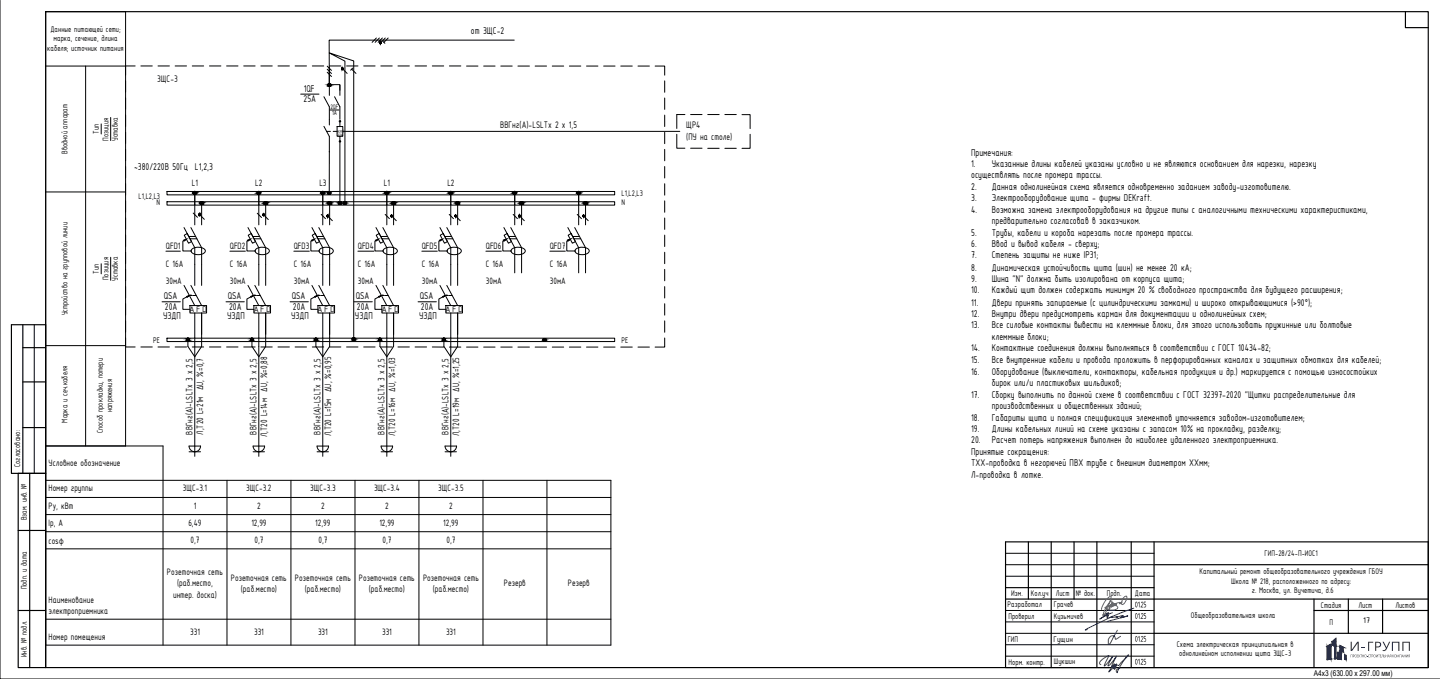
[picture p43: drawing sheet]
<svg xmlns="http://www.w3.org/2000/svg" width="630mm" height="297mm" viewBox="0 0 630 297" stroke-linecap="round" stroke-linejoin="round" font-family="sans-serif">
<defs><g id="words">
<text font-size="5.6" fill="#193153" x="598" y="284.8">ГРУПП</text>
<g font-size="4.7">
<text x="206.1" y="14.9">от 3ЩC-2</text>
<text x="132.9" y="40.1">1QF</text>
<text x="132.8" y="44.7">25A</text>
<text x="424.9" y="68.1">Примечания:</text>
<text x="58.6" y="74.4">~380/220В 50Гц L1,2,3</text>
<text x="424.9" y="73.1">1.</text>
<text x="434" y="73.1">Указанные длины кабелей указаны условно и не являются основанием для нарезки, нарезку</text>
<text x="424.9" y="78">осуществлять после промера трассы.</text>
<text x="424.9" y="83">2.</text>
<text x="434" y="83">Данная однолинейная схема является одновременно заданием заводу-изготовителю.</text>
<text x="424.9" y="88.1">3.</text>
<text x="434" y="88.1">Электрооборудование щита - фирмы DEKraft.</text>
<text x="424.9" y="93.1">4.</text>
<text x="434" y="93.1">Возможна замена электрооборудования на другие типы с аналогичными техническими характеристиками,</text>
<text x="434" y="98.1">предварительно согласовав в заказчиком.</text>
<text x="424.9" y="103.1">5.</text>
<text x="434" y="103.1">Трубы, кабели и короба нарезать после промера трассы.</text>
<text x="424.9" y="108.1">6.</text>
<text x="424.9" y="113.1">7.</text>
<text x="434" y="108.1">Ввод и вывод кабеля - сверху;</text>
<text x="434" y="113.1">Степень защиты не ниже IP31;</text>
<text x="424.9" y="118.3">8.</text>
<text x="434" y="118.3">Динамическая устойчивость щита (шин) не менее 20 кА;</text>
<text x="424.9" y="123.4">9.</text>
<text x="434" y="123.4">Шина &quot;N&quot; должна быть изолирована от корпуса щита;</text>
<text x="71.7" y="130.9">QSA</text>
<text x="99.7" y="130.9">QSA</text>
<text x="127.7" y="130.9">QSA</text>
<text x="155.7" y="130.9">QSA</text>
<text x="183.7" y="130.9">QSA</text>
<text x="424.9" y="128.4">10.</text>
<text x="434" y="128.4">Каждый щит должен содержать минимум 20 % свободного пространства для будущего расширения;</text>
<text x="72.2" y="135.6">20A</text>
<text x="100.2" y="135.6">20A</text>
<text x="128.2" y="135.6">20A</text>
<text x="156.2" y="135.6">20A</text>
<text x="184.2" y="135.6">20A</text>
<text x="424.9" y="133.7">11.</text>
<text x="434" y="133.7">Двери принять запираемые (с цилиндрическими замками) и широко открывающимися (&gt;90°);</text>
<text x="71.3" y="139.7">УЗДП</text>
<text x="99.4" y="139.7">УЗДП</text>
<text x="127.3" y="139.7">УЗДП</text>
<text x="155.3" y="139.7">УЗДП</text>
<text x="183.3" y="139.7">УЗДП</text>
<text x="424.9" y="138.7">12.</text>
<text x="424.9" y="143.7">13.</text>
<text x="434" y="138.7">Внутри двери предусмотреть карман для документации и однолинейных схем;</text>
<text x="434" y="143.7">Все силовые контакты вывести на клеммные блоки, для этого использовать пружинные или болтовые</text>
<text x="434" y="148.7">клеммные блоки;</text>
<text x="424.9" y="153.7">14.</text>
<text x="434" y="153.7">Контактные соединения должны выполняться в соответствии с ГОСТ 10434-82;</text>
<text x="424.9" y="158.7">15.</text>
<text x="434" y="158.7">Все внутренние кабели и провода проложить в перфорированных каналах и защитных обмотках для кабелей;</text>
<text x="424.9" y="164">16.</text>
<text x="434" y="164">Оборудование (выключатели, контакторы, кабельная продукция и др.) маркируется с помощью износостойких</text>
<text x="424.9" y="174">17.</text>
<text x="434" y="169">бирок или/и пластиковых шильдиков;</text>
<text x="434" y="174">Сборку выполнить по данной схеме в соответствии с ГОСТ 32397-2020 &quot;Щитки распределительные для</text>
<text x="434" y="179">производственных и общественных зданий;</text>
<text x="424.9" y="184">18.</text>
<text x="434" y="184">Габариты щита и полная спецификация элементов уточняется заводом-изготовителем;</text>
<text x="424.9" y="189">19.</text>
<text x="434" y="189">Длины кабельных линий на схеме указаны с запасом 10% на прокладку, разделку;</text>
<text x="424.9" y="194">20.</text>
<text x="434" y="194">Расчет потерь напряжения выполнен до наиболее удаленного электроприемника.</text>
<text x="424.9" y="199">Принятые сокращения:</text>
<text x="424.9" y="204">ТХХ-проводка в негорючей ПВХ трубе с внешним диаметром ХХмм;</text>
<text x="424.9" y="209">Л-проводка в лотке.</text>
</g>
<g font-size="4.5">
<text x="68.7" y="35.8">3ЩС-3</text>
<text x="218.8" y="55.8">ВВГнг(А)-LSLTx 2 x 1,5</text>
<text x="300.3" y="56">ЩР4</text>
<text x="300.3" y="61.1">(ПУ на столе)</text>
</g>
<g font-size="4.4">
<text x="83.9" y="81.4">L1</text>
<text x="111.7" y="81.4">L2</text>
<text x="139.7" y="81.4">L3</text>
<text x="167.9" y="81.4">L1</text>
<text x="195.7" y="81.4">L2</text>
<text x="72.6" y="108.7">QFD1</text>
<text x="100.6" y="108.7">QFD2</text>
<text x="128.6" y="108.7">QFD3</text>
<text x="156.6" y="108.7">QFD4</text>
<text x="184.6" y="108.7">QFD5</text>
<text x="212.6" y="108.7">QFD6</text>
<text x="240.6" y="108.7">QFD7</text>
<text x="72.6" y="116.8">C 16A</text>
<text x="100.6" y="116.8">C 16A</text>
<text x="128.6" y="116.8">C 16A</text>
<text x="156.6" y="116.8">C 16A</text>
<text x="184.6" y="116.8">C 16A</text>
<text x="212.6" y="116.8">C 16A</text>
<text x="240.6" y="116.8">C 16A</text>
<text x="72.6" y="124.3">30мА</text>
<text x="100.6" y="124.3">30мА</text>
<text x="128.6" y="124.3">30мА</text>
<text x="156.6" y="124.3">30мА</text>
<text x="184.6" y="124.3">30мА</text>
<text x="212.6" y="124.3">30мА</text>
<text x="240.6" y="124.3">30мА</text>
<text x="84.2" y="190.1" transform="rotate(-90 84.2 190.1)">ВВГнг(А)-LSLTx 3 x 2,5</text>
<text x="88.9" y="190.1" transform="rotate(-90 88.9 190.1)">Л,Т20 L=21м ∆U, %=0,7</text>
<text x="112.2" y="190.1" transform="rotate(-90 112.2 190.1)">ВВГнг(А)-LSLTx 3 x 2,5</text>
<text x="116.9" y="191" transform="rotate(-90 116.9 191)">Л,Т20 L=14м ∆U, %=0,88</text>
<text x="140.2" y="190.1" transform="rotate(-90 140.2 190.1)">ВВГнг(А)-LSLTx 3 x 2,5</text>
<text x="144.9" y="190.9" transform="rotate(-90 144.9 190.9)">Л,Т20 L=15м ∆U, %=0,95</text>
<text x="168.2" y="190.1" transform="rotate(-90 168.2 190.1)">ВВГнг(А)-LSLTx 3 x 2,5</text>
<text x="172.9" y="190.7" transform="rotate(-90 172.9 190.7)">Л,Т20 L=16м ∆U, %=1,03</text>
<text x="196.2" y="190.1" transform="rotate(-90 196.2 190.1)">ВВГнг(А)-LSLTx 3 x 2,5</text>
<text x="200.9" y="190.7" transform="rotate(-90 200.9 190.7)">Л,Т20 L=19м ∆U, %=1,25</text>
<text x="21.3" y="204">Условное обозначение</text>
<text x="21.3" y="214.9">Номер группы</text>
<text x="80" y="215">3ЩС-3.1</text>
<text x="107.8" y="215">3ЩС-3.2</text>
<text x="135.8" y="215">3ЩС-3.3</text>
<text x="163.7" y="215">3ЩС-3.4</text>
<text x="191.8" y="215">3ЩС-3.5</text>
<text x="21.3" y="222.8">Py, кВт</text>
<text x="84.8" y="222.8">1</text>
<text x="112.5" y="222.8">2</text>
<text x="140.5" y="222.8">2</text>
<text x="168.5" y="222.8">2</text>
<text x="196.5" y="222.8">2</text>
<text x="21.3" y="230.3">Ip, А</text>
<text x="82.4" y="230">6,49</text>
<text x="110" y="230">12,99</text>
<text x="138" y="230">12,99</text>
<text x="166" y="230">12,99</text>
<text x="194" y="230">12,99</text>
<text x="21.3" y="237.8">cosφ</text>
<text x="83.4" y="237.5">0,7</text>
<text x="111.3" y="237.5">0,7</text>
<text x="139.3" y="237.5">0,7</text>
<text x="167.3" y="237.5">0,7</text>
<text x="195.3" y="237.5">0,7</text>
<text x="73.1" y="251.5">Розеточная сеть</text>
<text x="77.5" y="256.5">(раб.место,</text>
<text x="101" y="254">Розеточная сеть</text>
<text x="129.1" y="254">Розеточная сеть</text>
<text x="157.1" y="254">Розеточная сеть</text>
<text x="185.1" y="254">Розеточная сеть</text>
<text x="220.5" y="256.5">Резерв</text>
<text x="248.5" y="256.5">Резерв</text>
<text x="21.3" y="263.8">Наименование</text>
<text x="75.7" y="261.5">интер. доска)</text>
<text x="105.4" y="259">(раб.место)</text>
<text x="133.4" y="259">(раб.место)</text>
<text x="161.4" y="259">(раб.место)</text>
<text x="189.4" y="259">(раб.место)</text>
<text x="21.3" y="268.5">электроприемника</text>
<text x="21.3" y="279.9">Номер помещения</text>
<text x="83.2" y="277.9">331</text>
<text x="111.2" y="277.9">331</text>
<text x="139.1" y="277.9">331</text>
<text x="167.2" y="277.9">331</text>
<text x="195.2" y="277.9">331</text>
</g>
<g font-size="3.9">
<text x="22.1" y="13.8">Данные питающей сети;</text>
<text x="23.4" y="18">марка, сечение, длина</text>
<text x="20.7" y="22.2">кабеля; источник питания</text>
<text x="43.3" y="58.6" transform="rotate(-90 43.3 58.6)">Тип</text>
<text x="47.5" y="61.5" transform="rotate(-90 47.5 61.5)">Позиция</text>
<text x="51.6" y="61.8" transform="rotate(-90 51.6 61.8)">Уставка</text>
<text x="29.6" y="67.4" transform="rotate(-90 29.6 67.4)">Вводной аппарат</text>
<text x="60.7" y="87">L1,L2,L3</text>
<text x="68.5" y="89.9">N</text>
<text x="271.9" y="85.8">L1,L2,L3</text>
<text x="271.9" y="89.9">N</text>
<text x="43.3" y="119.8" transform="rotate(-90 43.3 119.8)">Тип</text>
<text x="47.5" y="122.6" transform="rotate(-90 47.5 122.6)">Позиция</text>
<text x="51.6" y="122.9" transform="rotate(-90 51.6 122.9)">Уставка</text>
<text x="29.6" y="138" transform="rotate(-90 29.6 138)">Устройство на групповой линии</text>
<text x="82.7" y="136.5">AFD</text>
<text x="110.7" y="136.5">AFD</text>
<text x="138.7" y="136.5">AFD</text>
<text x="166.7" y="136.5">AFD</text>
<text x="194.7" y="136.5">AFD</text>
<text x="67.1" y="149.9">PE</text>
<text x="271.9" y="149.9">PE</text>
<text x="29.6" y="184.8" transform="rotate(-90 29.6 184.8)">Марка и сеч.кабеля</text>
<text x="49.1" y="180.5" transform="rotate(-90 49.1 180.5)">напряжения</text>
<text x="45" y="189.6" transform="rotate(-90 45 189.6)">Способ прокладки, потери</text>
<text x="8.8" y="204.3" transform="rotate(-90 8.8 204.3)">Согласовано:</text>
<text x="11.7" y="227.7" transform="rotate(-90 11.7 227.7)">Взам. инв. №</text>
<text x="553.3" y="243.4">ГИП-28/24-П-ИОС1</text>
<text x="524.8" y="251.3">Капитальный ремонт общеобразовательного учреждения ГБОУ</text>
<text x="11.7" y="257.9" transform="rotate(-90 11.7 257.9)">Подп. и дата</text>
<text x="538.7" y="255.4">Школа № 218, расположенного по адресу:</text>
<text x="442.4" y="260.8">Изм.</text>
<text x="451.1" y="260.8">Кол.уч</text>
<text x="461.9" y="260.8">Лист</text>
<text x="470.7" y="260.8">№ док.</text>
<text x="484.3" y="260.8">Подп.</text>
<text x="496.6" y="260.6">Дата</text>
<text x="547.8" y="259.6">г. Москва, ул. Вучетича, д.6</text>
<text x="440.9" y="265.6">Разработал</text>
<text x="461.1" y="265.7">Грачев</text>
<text x="496.5" y="265.7">01.25</text>
<text x="577.9" y="265.8">Стадия</text>
<text x="594.4" y="265.8">Лист</text>
<text x="610.5" y="265.8">Листов</text>
<text x="441.2" y="270.9">Проверил</text>
<text x="461.1" y="270.7">Кузьмичев</text>
<text x="496.5" y="270.7">01.25</text>
<text x="521" y="270.3">Общеобразовательная школа</text>
<text x="581.7" y="273.3">П</text>
<text x="596.4" y="272.4">17</text>
<text x="440.9" y="280.9">ГИП</text>
<text x="460.9" y="280.7">Гущин</text>
<text x="496.5" y="280.7">01.25</text>
<text x="11.7" y="287.6" transform="rotate(-90 11.7 287.6)">Инв. № подл.</text>
<text x="514.9" y="283">Схема электрическая принципиальная в</text>
<text x="516" y="287.2">однолинейном исполнении щита 3ЩС-3</text>
<text x="441.3" y="290.8">Норм. контр.</text>
<text x="461.1" y="290.6">Шукшин</text>
<text x="496.5" y="290.7">01.25</text>
</g>
<text font-size="3.5" x="574.8" y="295.8">A4x3 (630.00 х 297.00 мм)</text>
<g font-size="3.1">
<text x="144.6" y="47.6">2QF</text>
<text x="145.3" y="50.4">1A</text>
</g>
<g font-size="2.3">
<text x="147.5" y="59.9">32</text>
<text x="149.2" y="59.9">А</text>
<text x="149.8" y="58.3">1</text>
</g>
<text font-size="1.9" x="147.7" y="58.1">КМ</text>
</g></defs>
<!-- layer: 0 -->
<g fill="none" stroke="#000" stroke-width=".44">
<path d="M0 .1v296.9h629.9M20 5.1h34.9v190h-34.9zM164.7 16.6l-1.9 1.9M166 16.6l-1.9 1.9M167.3 16.6l-1.9 1.9M167.5 18.1l.9 .9M168.6 16.6l-1.9 1.9M169.8 16.6l-1.8 1.9M225 17.6h-81l.1 24.1M37.5 28.9v166.2M59.1 28.9h-39.1M61.6 28.9h5"/>
<path d="M69.1 28.9h5M76.6 28.9h5M84.1 28.9h5M91.7 28.9h4.9M99.1 28.9h5M106.6 28.9h5M114.1 28.9h5M121.6 28.9h5M129.1 28.9h5M136.7 28.9h4.9M143.2 28.9l1.8 1.9M143.2 30.3l1.8 1.9"/>
<path d="M143.2 31.6l1.8 1.9M144.1 29.4v7.5M144.1 37h4.6v2.5M144.1 28.9h5M148.7 37.2v4.5M150 30.3l1.9 1.8M151.6 28.9h5M153.9 30.3l1.8 1.8M154.3 29.8l-.9 .9M159.1 28.9h5M166.6 28.9h5M174.1 28.9h5"/>
<path d="M181.6 28.9h5M189.1 28.9h5M196.6 28.9h5M204.1 28.9h5M211.6 28.9h5M219.1 28.9h5M226.6 28.9h5M234.1 28.9h5M241.6 28.9h5M249.1 28.9h5M256.6 28.9h5M264.1 28.9h5"/>
<path d="M271.6 28.9h5M279.1 28.9h5M286.6 28.9h4.2v4M290.8 35.4v5M44.3 54.2v4.4M48.4 51.4v10.1M131.6 41.2h8M141.7 42.3l2.4 4.4v8M141.7 55.3l2.4 4.4v24.8M142.9 57.5h1.7M144.3 48.1h4M145.8 57.5h1.7"/>
<path d="M146.4 42.3l2.3 4.4v5.5M147.5 55.4h2.5v4.2h-2.5zM148.7 53.1v2.3M148.7 59.6v29.2M150 57.5h147.4M290.8 42.9v5M290.8 50.4v5M290.8 57.9v5M296.1 58.7v6.1h3.6M299.7 50.1h-3.6v6.1M302.2 50.1h5M309.7 50.1h5"/>
<path d="M317.2 50.1h5M324.7 50.2h3.5v6M328.2 58.7v6.2h-3.5M290.8 65.3v5M290.8 72.8v5.1M302.2 64.8h5M309.7 64.9h5M317.2 64.9h5M20 84h34.9M73.1 83.8h195.8v1.4h-195.8zM73.1 88.3h195.8v1.4h-195.8zM80.5 99.6l4.7 8.8v16.5"/>
<path d="M83.5 99.6l4.7 8.8v16.5M84.5 93.2l1.9 1.9M85.2 84.4v14M87.5 94.1l1.9 1.9M88.2 88.8v9.6M108.5 99.6l4.7 8.8v16.5M111.5 99.6l4.7 8.8v16.5M112.6 93.3l1.8 1.9M113.2 84.4v14M115.5 94.2l1.9 1.8M116.2 88.8v9.6M136.5 99.6l4.7 8.8v16.5"/>
<path d="M139.5 99.6l4.7 8.8v16.5M140.5 93.8l1.9 1.9M141.2 84.4v14M143.6 94.7l1.8 1.8M144.2 88.8v9.6M150.9 89.1v-62.4l-6.8-3.6 10.7 3.6v121.8M164.5 99.6l4.7 8.8v16.5M167.5 99.6l4.7 8.8v16.5M168.5 93.8l1.9 1.9M169.2 84.4v14M171.5 94.7l1.9 1.8M172.2 88.8v9.6"/>
<path d="M192.5 99.6l4.7 8.8v16.5M195.5 99.6l4.7 8.8v16.5M196.6 93.8l1.8 1.9M197.2 84.4v14M199.5 94.7l1.9 1.8M200.2 88.8v9.6M220.5 99.6l4.7 8.8v11M223.5 99.6l4.7 8.8v11M224.5 93.8l1.9 1.9M225.2 84.4v14M227.5 94.7l1.9 1.8M228.2 88.8v9.6"/>
<path d="M248.5 99.6l4.7 8.8v11M251.5 99.6l4.7 8.8v11M252.6 93.8l1.8 1.9M253.2 84.4v14M255.5 94.7l1.9 1.8M256.2 88.8v9.6M290.8 80.4v5M290.8 87.9v5M290.8 95.4v5M44.3 115.4v4.4M48.4 112.6v10M72.6 109.9h6.3"/>
<path d="M80.6 102.9l1.3-.7 1.9 3.5-1.3 .7zM81.5 104.7l-1.5 .8v4.3h3.6M82.6 103.4h3M83.1 104.5h3M83.8 109.2a4.3 4.3 0 0 1 6 .4 2.94 2.94 0 0 1-3.8 1.8 1.83 1.83 0 0 1-2.2-2.2zM100.6 109.9h6.8M108.6 102.9l1.3-.7 1.9 3.5-1.3 .7zM109.6 104.7l-1.6 .8v4.3h3.6M110.6 103.4h3M111.1 104.5h3M112.1 108.9a4.4 4.4 0 0 1 5.8 .7 2.94 2.94 0 0 1-3.9 1.8 1.79 1.79 0 0 1-2.2-2.2zM128.6 109.9h6.7"/>
<path d="M136.6 102.9l1.3-.7 1.9 3.5-1.3 .7zM137.5 104.7l-1.5 .8v4.3h3.6M138.6 103.4h3M139.1 104.5h3.1M140.1 108.9a4.4 4.4 0 0 1 5.7 .7 3.6 3.6 0 0 1-5.3 1.3l-.8-.8zM156.6 109.9h7M164.6 102.9l1.3-.7 1.9 3.5-1.3 .7zM165.6 104.7l-1.6 .8v4.3h3.6M166.6 103.4h3M167.1 104.5h3M167.8 109.2a4.3 4.3 0 0 1 6.1 .4 3.2 3.2 0 0 1-4.5 1.7 1.52 1.52 0 0 1-1.6-2.1zM184.6 109.9h6.7"/>
<path d="M192.6 102.9l1.3-.7 1.9 3.5-1.3 .7zM193.5 104.7l-1.5 .8v4.3h3.6M194.6 103.4h3M195.1 104.5h3M195.8 109.2a4.3 4.3 0 0 1 6 .4 2.94 2.94 0 0 1-3.8 1.8 1.79 1.79 0 0 1-2.2-2.2zM212.6 109.9h6.8M220.6 102.9l1.3-.7 1.9 3.5-1.3 .7zM221.5 104.7l-1.5 .8v4.3h3.6M222.6 103.4h3M223.1 104.5h3M223.8 109.2a4.3 4.3 0 0 1 6 .4 2.94 2.94 0 0 1-3.8 1.8 1.79 1.79 0 0 1-2.2-2.2zM240.6 109.9h6.8"/>
<path d="M248.6 102.9l1.3-.7 1.9 3.5-1.4 .7zM249.5 104.7l-1.5 .8v4.3h3.6M250.6 103.4h3M251.1 104.5h3M251.8 109.2a4.3 4.3 0 0 1 6 .4 2.94 2.94 0 0 1-3.8 1.8 1.79 1.79 0 0 1-2.2-2.2zM290.8 102.9v5M290.8 110.3v5M290.8 117.8v5M70.9 132h8M80.5 124.9l4.7 8.8M83.1 133.7h7.3v3.2h-7.3zM83.5 124.9l4.7 8.8"/>
<path d="M84.2 129.3h-1.3l-2.9 1.5v4.5h3.1M84.5 129.3h1.4M85.2 136.9v62.7M88.2 136.9v14.6l-3 4.6-3-4.6v-2.9M98.9 132h8M108.5 124.9l4.7 8.8M111.1 133.7h7.3v3.2h-7.3zM111.5 124.9l4.7 8.8M112.2 129.3h-1.3l-2.9 1.5v4.5h3.1M112.5 129.3h1.4M113.2 136.9v62.7M116.2 136.9v14.6l-3 4.6-3-4.6v-2.9"/>
<path d="M126.9 132h8M136.5 124.9l4.7 8.8M139.1 133.7h7.3v3.2h-7.3zM139.5 124.9l4.7 8.8M140.2 129.3h-1.3l-2.9 1.5v4.5h3.1M140.5 129.3h1.4M141.2 136.9v62.7M144.2 136.9v14.6l-3 4.6-3-4.6v-2.9M154.9 132h8M164.5 124.9l4.7 8.8M167.1 133.7h7.3v3.2h-7.3zM167.5 124.9l4.7 8.8"/>
<path d="M168.2 129.3h-1.3l-2.9 1.5v4.5h3.1M168.5 129.3h1.4M169.2 136.9v62.7M172.2 136.9v14.6l-3 4.6-3-4.6v-2.9M182.9 132h8M192.5 124.9l4.7 8.8M195.1 133.7h7.3v3.2h-7.3zM195.5 124.9l4.7 8.8M196.2 129.3h-1.3l-2.9 1.5v4.5h3.1M196.5 129.3h1.4M197.2 136.9v62.7M200.2 136.9v14.6l-3 4.6-3-4.6v-2.9"/>
<path d="M290.8 125.4v5M290.8 132.9v5M15 142.1v65M20 151.2h34.9M54.9 147.8v4h4.2M61.6 151.8h5M69.1 151.8h5M73.1 147.9h195.8v1.5h-195.8zM76.6 151.8h5M84.1 151.8h5M91.7 151.8h4.9M99.1 151.8h5"/>
<path d="M106.6 151.8h5M114.1 151.8h5M121.6 151.8h5M129.1 151.8h5M136.7 151.8h4.9M144.1 151.8h5M151.6 151.8h5M159.1 151.8h5M166.6 151.8h5M174.1 151.8h5M181.6 151.8h5M189.1 151.8h5"/>
<path d="M196.6 151.8h5M204.1 151.8h5M211.6 151.8h5M219.1 151.8h5M226.6 151.8h5M234.1 151.8h5M241.6 151.8h5M249.1 151.8h5M256.6 151.8h5M264.1 151.8h5M271.6 151.8h5M279.1 151.8h5"/>
<path d="M290.8 147.9v3.9h-4.2M290.8 140.4v5M82.7 197.6h5.1M82.7 195.1h5.1a2.52 2.52 0 0 1-2.6 2.5 2.52 2.52 0 0 1-2.5-2.5zM110.7 197.6h5M110.7 195.1h5.1a2.52 2.52 0 0 1-2.5 2.5 2.52 2.52 0 0 1-2.6-2.5zM138.7 197.6h5M138.7 195.1h5.1a2.52 2.52 0 0 1-2.6 2.5 2.52 2.52 0 0 1-2.5-2.5zM166.8 195.1h5a2.52 2.52 0 0 1-2.5 2.5 2.52 2.52 0 0 1-2.5-2.5zM166.8 197.6h4.9M194.7 197.6h5M194.7 195.1h5.1a2.52 2.52 0 0 1-2.5 2.5 2.52 2.52 0 0 1-2.6-2.5z"/>
<path d="M20 210.1h247.3v72.1h-247.3v-87.1h51.3v87.1M20 217.6h247.3M99.3 210.1v72.1M127.3 210.1v72.1M155.3 210.1v72.1M183.3 210.1v72.1M211.3 210.1v72.1M239.3 210.1v72.1M20 225.1h247.3M20 232.6h247.3M20 240.1h247.3M440 242h65"/>
<path d="M440 247h65M440 252.1h65M20 270.9h247.3M440 267.1h65M440 272.1h65M440 277.1h65M440 282.1h65M440 287h65"/>
<circle cx="166.5" cy="18.7" r=".32"/>
<circle cx="144.1" cy="37.2" r=".61"/>
<circle cx="149.8" cy="30" r=".32"/>
<circle cx="148.7" cy="53.1" r=".32"/>
<circle cx="148.7" cy="61.9" r=".32"/>
<circle cx="85.2" cy="84.3" r=".61"/>
<circle cx="87.4" cy="93.9" r=".32"/>
<circle cx="88.2" cy="88.8" r=".61"/>
<circle cx="113.3" cy="84.3" r=".61"/>
<circle cx="115.3" cy="93.9" r=".32"/>
<circle cx="116.3" cy="88.8" r=".61"/>
<circle cx="141.2" cy="84.3" r=".61"/>
<circle cx="143.3" cy="94.5" r=".32"/>
<circle cx="144.1" cy="84.5" r=".61"/>
<circle cx="144.3" cy="88.8" r=".61"/>
<circle cx="148.7" cy="88.8" r=".61"/>
<circle cx="150.9" cy="88.8" r=".61"/>
<circle cx="169.3" cy="84.3" r=".61"/>
<circle cx="171.3" cy="94.5" r=".32"/>
<circle cx="172.2" cy="88.8" r=".61"/>
<circle cx="197.3" cy="84.3" r=".61"/>
<circle cx="199.3" cy="94.5" r=".32"/>
<circle cx="200.3" cy="88.8" r=".61"/>
<circle cx="225.2" cy="84.3" r=".61"/>
<circle cx="227.4" cy="94.5" r=".32"/>
<circle cx="228.2" cy="88.8" r=".61"/>
<circle cx="253.2" cy="84.3" r=".61"/>
<circle cx="255.3" cy="94.5" r=".32"/>
<circle cx="256.2" cy="88.8" r=".61"/>
<circle cx="82.2" cy="148.6" r=".61"/>
<circle cx="110.3" cy="148.6" r=".61"/>
<circle cx="138.2" cy="148.6" r=".61"/>
<circle cx="154.8" cy="148.4" r=".61"/>
<circle cx="166.3" cy="148.6" r=".61"/>
<circle cx="194.2" cy="148.6" r=".61"/>
<circle cx="238.3" cy="148.7" r=".61"/>
</g>
<g fill="#000" stroke="#000" stroke-width=".44">
<path d="M166.2 18.6v.3zM143.9 37.8h.3zM143.9 36.6h.3zM149.5 29.9v.3zM150.1 29.9v.3zM85 83.8h.4zM87.6 93.7v.3zM88.1 88.3h.3zM113.1 84.9h.3zM115.6 93.8v.3zM116.1 88.3h.3zM116.1 89.4h.3z"/>
<path d="M141.1 83.8h.3zM141.1 84.9h.3zM143 94.3v.3zM143.6 94.3v.3zM143.9 85h.3zM143.9 83.9h.3zM144.1 88.3h.3zM144.1 89.4h.3zM148.6 89.4h.3zM148.6 88.3h.3zM150.7 89.4h.4zM150.7 88.3h.4z"/>
<path d="M169.1 83.8h.3zM169.1 84.9h.3zM171 94.3v.3zM171.6 94.3v.3zM172.1 88.3h.3zM172.1 89.4h.3zM197.1 83.8h.3zM197.1 84.9h.3zM199.1 94.3v.3zM199.6 94.3v.3zM200.1 88.3h.3zM200.1 89.4h.3z"/>
<path d="M225 84.9h.4zM227 94.3v.3zM227.6 94.3v.3zM228 88.3h.3zM228 89.4h.3zM253 83.8h.4zM253 84.9h.4zM255.1 94.3v.3zM255.6 94.3v.3zM256 88.3h.4zM256 89.4h.4zM80.3 105.1l1.2-.4-.9 .7z"/>
<path d="M108.3 105.1l1.3-.4-1.1 .7zM136.4 105.1l1.1-.4-1 .7zM164.3 105.1l1.3-.4-1.1 .7zM192.4 105.1l1.1-.4-1 .7zM220.3 105.1l1.2-.4-1 .7zM248.3 105.1l1.2-.4-1 .7zM81.7 129.7l1.2-.4-1 .8zM109.7 129.7l1.2-.4-1 .8zM137.7 129.7l1.2-.4-1 .8zM165.7 129.7l1.2-.4-1 .8zM193.7 129.7l1.2-.4-1.1 .8zM82.1 149.1h.3z"/>
<path d="M82.1 148h.3zM110.1 149.1h.3zM110.1 148h.3zM138 149.1h.4zM154.6 149h.3zM166.1 148h.3zM194.1 149.1h.3zM194.1 148h.3zM238.1 148.1h.3z"/>
<path d="M166.2 18.6v.3zM166.2 18.6v.3z"/>
<path d="M166.2 18.5l.1 .5zM166.2 18.5l.1 .5z"/>
<path d="M166.3 18.5v.5zM166.3 18.5v.5z"/>
<path d="M166.3 18.4l.1 .6zM166.3 18.4l.1 .6z"/>
<path d="M166.4 18.4v.6zM166.4 18.4v.6z"/>
<path d="M166.4 18.4l.1 .6zM166.4 18.4l.1 .6z"/>
<path d="M166.5 18.4v.6zM166.5 18.4v.6z"/>
<path d="M166.5 18.4v.6zM166.5 18.4l.1 .6z"/>
<path d="M166.6 18.4v.6zM166.6 18.4v.6z"/>
<path d="M166.6 18.4v.6zM166.6 18.4l.1 .6z"/>
<path d="M166.7 18.5v.5zM166.7 18.5v.4z"/>
<path d="M166.7 18.5v.4zM166.7 18.5l.1 .4z"/>
<path d="M166.8 18.6v.3zM166.8 18.6v.2z"/>
<path d="M143.5 37.2h1.2zM143.5 37.4l1.2-.2z"/>
<path d="M143.5 37h1.2zM143.5 37.1h1.2z"/>
<path d="M143.5 37.1h1.2zM143.5 37.2l1.2-.1z"/>
<path d="M143.5 37.4h1.2zM143.5 37.5l1.2-.1z"/>
<path d="M143.5 37.5h1.2zM143.6 37.6l1.1-.1z"/>
<path d="M143.6 36.9h1zM143.5 37h1.2z"/>
<path d="M143.6 37.6h1zM143.6 37.7l1-.1z"/>
<path d="M143.6 36.9h.9zM143.6 36.9h1z"/>
<path d="M143.6 37.7h.9zM143.7 37.7h.8z"/>
<path d="M143.7 36.8h.7zM143.6 36.9h.9z"/>
<path d="M143.7 37.7h.7zM143.8 37.8l.6-.1z"/>
<path d="M143.7 36.8l.7-.1zM143.7 36.8h.7z"/>
<path d="M143.8 37.8h.6zM143.9 37.8h.5z"/>
<path d="M143.8 36.7l.4-.1zM143.8 36.7h.6z"/>
<path d="M149.5 29.9v.3zM149.6 29.9v.3z"/>
<path d="M149.6 29.9v.3zM149.6 29.8v.5z"/>
<path d="M149.6 29.8v.5zM149.6 29.8v.5z"/>
<path d="M149.6 29.8v.5zM149.7 29.7v.6z"/>
<path d="M149.7 29.7v.6zM149.7 29.7v.6z"/>
<path d="M149.7 29.7v.6zM149.8 29.7l-.1 .6z"/>
<path d="M149.8 29.7v.6zM149.9 29.7l-.1 .6z"/>
<path d="M149.9 29.7v.6zM149.9 29.7v.6z"/>
<path d="M149.9 29.7v.6zM150 29.8l-.1 .5z"/>
<path d="M150 29.8v.5zM150 29.8v.5z"/>
<path d="M150 29.8v.5zM150.1 29.9l-.1 .4z"/>
<path d="M150.1 29.9v.3zM150.1 29.9v.3z"/>
<path d="M85 83.8h.5zM85 83.8h.5z"/>
<path d="M85 84.9h.4zM85 84.9h.3z"/>
<path d="M85 83.8h.5zM85 83.8h.5z"/>
<path d="M85 84.9h.4zM85 84.9h.3z"/>
<path d="M85 83.8l.6 .1zM84.9 83.9h.7z"/>
<path d="M85 84.9h.5zM85 84.9h.4z"/>
<path d="M85 83.8l.6 .1zM84.9 83.9h.7z"/>
<path d="M85 84.9h.5zM85 84.9h.4z"/>
<path d="M84.9 83.9l.8 .1zM84.9 83.9l.8 .1z"/>
<path d="M84.9 84.9h.7zM84.9 84.9h.6z"/>
<path d="M84.9 83.9l.8 .1zM84.9 83.9l.8 .1z"/>
<path d="M84.9 84.9h.7zM84.9 84.9h.6z"/>
<path d="M84.8 84l.9 .1zM84.8 84l.9 .1z"/>
<path d="M84.8 84.8h.9zM84.8 84.8l.8 .1z"/>
<path d="M84.8 84l.9 .1zM84.8 84l.9 .1z"/>
<path d="M84.8 84.8h.9zM84.8 84.8l.8 .1z"/>
<path d="M84.7 84.1h1.1zM84.7 84.1h1.1z"/>
<path d="M84.7 84.7h1zM84.7 84.7l1 .1z"/>
<path d="M84.7 84.1h1.1zM84.7 84.1h1.1z"/>
<path d="M84.7 84.7h1zM84.7 84.7l1 .1z"/>
<path d="M84.7 84.1l1.1 .2zM84.7 84.1l1.1 .2z"/>
<path d="M84.6 84.3l1.3 .1zM84.6 84.3l1.3 .1z"/>
<path d="M84.6 84.5l1.2 .1zM84.6 84.5l1.2 .1z"/>
<path d="M84.7 84.6h1.1zM84.7 84.6l1 .1z"/>
<path d="M84.7 84.1l1.1 .2zM84.7 84.1l1.1 .2z"/>
<path d="M84.6 84.3l1.3 .1zM84.6 84.3l1.3 .1z"/>
<path d="M84.6 84.5l1.2 .1zM84.6 84.5l1.2 .1z"/>
<path d="M84.7 84.6h1.1zM84.7 84.6l1 .1z"/>
<path d="M84.6 84.4h1.3zM84.6 84.4l1.2 .1z"/>
<path d="M84.6 84.4h1.3zM84.6 84.4l1.2 .1z"/>
<path d="M87 93.7v.3zM87 93.7v.3z"/>
<path d="M87 93.7v.3zM87.1 93.7v.4z"/>
<path d="M87.1 93.7v.4zM87.1 93.6v.5z"/>
<path d="M87.1 93.6v.5zM87.2 93.6v.5z"/>
<path d="M87.2 93.6v.5zM87.2 93.6v.5z"/>
<path d="M87.2 93.6v.5zM87.2 93.5v.7z"/>
<path d="M87.2 93.5v.7zM87.3 93.5l-.1 .7z"/>
<path d="M87.3 93.5v.7zM87.4 93.5l-.1 .7z"/>
<path d="M87.4 93.5v.7zM87.4 93.6v.6z"/>
<path d="M87.4 93.6v.5zM87.5 93.6l-.1 .5z"/>
<path d="M87.5 93.6v.5zM87.5 93.6v.5z"/>
<path d="M87.5 93.6v.5zM87.5 93.7v.4z"/>
<path d="M87.5 93.7v.4zM87.6 93.7l-.1 .4z"/>
<path d="M88.1 88.3h.4zM88 88.3h.5z"/>
<path d="M88.1 89.4h.3zM88.1 89.4l.2 .1z"/>
<path d="M88.1 88.3h.4zM88 88.3h.5z"/>
<path d="M88.1 89.4h.3zM88.1 89.4l.2 .1z"/>
<path d="M88 88.3l.6 .1zM87.9 88.4h.7z"/>
<path d="M88 89.4h.5zM88 89.4h.4z"/>
<path d="M88 88.3l.6 .1zM87.9 88.4h.7z"/>
<path d="M88 89.4h.5zM88 89.4h.4z"/>
<path d="M87.9 88.4l.8 .1zM87.8 88.5h.9z"/>
<path d="M87.9 89.4h.7zM87.9 89.4h.6z"/>
<path d="M87.9 88.4l.8 .1zM87.8 88.5h.9z"/>
<path d="M87.9 89.4h.7zM87.9 89.4h.6z"/>
<path d="M87.8 88.5h.9zM87.8 88.5h.9z"/>
<path d="M87.8 89.3h.9zM87.8 89.3l.8 .1z"/>
<path d="M87.8 88.5h.9zM87.8 88.5h.9z"/>
<path d="M87.8 89.3h.9zM87.8 89.3l.8 .1z"/>
<path d="M87.7 88.5l1.1 .1zM87.7 88.5l1.1 .1z"/>
<path d="M87.7 89.2h1zM87.7 89.2l1 .1z"/>
<path d="M87.7 88.5l1.1 .1zM87.7 88.5l1.1 .1z"/>
<path d="M87.7 89.2h1zM87.7 89.2l1 .1z"/>
<path d="M87.7 88.6l1.1 .2zM87.7 88.6l1.1 .2z"/>
<path d="M87.7 89.1h1.1zM87.7 89.1l1 .1z"/>
<path d="M87.7 88.6l1.1 .2zM87.7 88.6l1.1 .2z"/>
<path d="M87.7 89.1h1.1zM87.7 89.1l1 .1z"/>
<path d="M87.6 88.8h1.2zM87.6 88.8h1.2z"/>
<path d="M87.6 88.8l1.2 .2zM87.6 88.8l1.2 .2z"/>
<path d="M87.6 89h1.2zM87.6 89l1.2 .1z"/>
<path d="M87.6 88.8h1.2zM87.6 88.8h1.2z"/>
<path d="M87.6 88.8l1.2 .2zM87.6 88.8l1.2 .2z"/>
<path d="M87.6 89h1.2zM87.6 89l1.2 .1z"/>
<path d="M113.2 83.8h.2zM113.1 83.8h.3z"/>
<path d="M113.2 83.8h.2zM113.1 83.8h.3z"/>
<path d="M113.1 83.8h.4zM112.9 83.8h.6z"/>
<path d="M113.1 83.8h.4zM112.9 83.8h.6z"/>
<path d="M112.9 83.8l.7 .1zM112.9 83.9h.7z"/>
<path d="M112.9 84.9h.6zM112.9 84.9h.5z"/>
<path d="M112.9 83.8l.7 .1zM112.9 83.9h.7z"/>
<path d="M112.9 84.9h.6zM112.9 84.9h.5z"/>
<path d="M112.9 83.9l.8 .1zM112.8 84h.9z"/>
<path d="M112.9 84.9h.7zM112.9 84.9h.6z"/>
<path d="M112.9 83.9l.8 .1zM112.8 84h.9z"/>
<path d="M112.9 84.9h.7zM112.9 84.9h.6z"/>
<path d="M112.8 84l.9 .1zM112.8 84l.9 .1z"/>
<path d="M112.8 84.8h.9zM112.8 84.8l.8 .1z"/>
<path d="M112.8 84l.9 .1zM112.8 84l.9 .1z"/>
<path d="M112.8 84.8h.9zM112.8 84.8l.8 .1z"/>
<path d="M112.7 84.1h1.1zM112.7 84.1h1.1z"/>
<path d="M112.7 84.7h1zM112.7 84.7l1 .1z"/>
<path d="M112.7 84.1h1.1zM112.7 84.1h1.1z"/>
<path d="M112.7 84.7h1zM112.7 84.7l1 .1z"/>
<path d="M112.7 84.1l1.1 .2zM112.7 84.1l1.1 .2z"/>
<path d="M112.7 84.6h1.1zM112.7 84.6l1 .1z"/>
<path d="M112.7 84.1l1.1 .2zM112.7 84.1l1.1 .2z"/>
<path d="M112.7 84.6h1.1zM112.7 84.6l1 .1z"/>
<path d="M112.6 84.3l1.2 .1zM112.6 84.3l1.2 .1z"/>
<path d="M112.6 84.4l1.2 .1zM112.6 84.4l1.2 .1z"/>
<path d="M112.6 84.5h1.2zM112.6 84.5l1.2 .1z"/>
<path d="M112.6 84.3l1.2 .1zM112.6 84.3l1.2 .1z"/>
<path d="M112.6 84.4l1.2 .1zM112.6 84.4l1.2 .1z"/>
<path d="M112.6 84.5h1.2zM112.6 84.5l1.2 .1z"/>
<path d="M115 93.8v.3zM115 93.8v.3z"/>
<path d="M115 93.8v.3zM115.1 93.8v.3z"/>
<path d="M115.1 93.8v.3zM115.1 93.7v.5z"/>
<path d="M115.1 93.7v.5zM115.1 93.7v.5z"/>
<path d="M115.2 93.7l-.1 .5zM115.2 93.7l-.1 .5z"/>
<path d="M115.2 93.7v.5zM115.3 93.7v.6z"/>
<path d="M115.3 93.7v.6zM115.3 93.6v.7z"/>
<path d="M115.3 93.6v.7zM115.4 93.7l-.1 .6z"/>
<path d="M115.4 93.7v.6zM115.4 93.7v.6z"/>
<path d="M115.4 93.7v.5zM115.5 93.7l-.1 .5z"/>
<path d="M115.5 93.7v.5zM115.5 93.7v.5z"/>
<path d="M115.5 93.7v.5zM115.6 93.8l-.1 .4z"/>
<path d="M115.6 93.8v.3zM115.6 93.8v.3z"/>
<path d="M116.1 88.3h.4zM116 88.3h.5z"/>
<path d="M116.1 88.3h.4zM116 88.3h.5z"/>
<path d="M116 88.3l.6 .1zM115.9 88.4h.7z"/>
<path d="M116 89.4h.5zM116 89.4h.4z"/>
<path d="M116 88.3l.6 .1zM115.9 88.4h.7z"/>
<path d="M116 89.4h.5zM116 89.4h.4z"/>
<path d="M115.9 88.4l.8 .1zM115.8 88.5h.9z"/>
<path d="M115.9 89.4h.7zM115.9 89.4h.6z"/>
<path d="M115.9 88.4l.8 .1zM115.8 88.5h.9z"/>
<path d="M115.9 89.4h.7zM115.9 89.4h.6z"/>
<path d="M115.8 88.5h1zM115.8 88.5h1z"/>
<path d="M115.8 89.3h.9zM115.8 89.3l.8 .1z"/>
<path d="M115.8 88.5h1zM115.8 88.5h1z"/>
<path d="M115.8 89.3h.9zM115.8 89.3l.8 .1z"/>
<path d="M115.7 88.5l1.1 .1zM115.7 88.5l1.1 .1z"/>
<path d="M115.7 89.2h1.1zM115.7 89.2l1 .1z"/>
<path d="M115.7 88.5l1.1 .1zM115.7 88.5l1.1 .1z"/>
<path d="M115.7 89.2h1.1zM115.7 89.2l1 .1z"/>
<path d="M115.7 88.6l1.1 .2zM115.7 88.6l1.1 .2z"/>
<path d="M115.7 89.1h1.1zM115.7 89.1l1.1 .1z"/>
<path d="M115.7 88.6l1.1 .2zM115.7 88.6l1.1 .2z"/>
<path d="M115.7 89.1h1.1zM115.7 89.1l1.1 .1z"/>
<path d="M115.7 88.8h1.1zM115.7 88.8h1.1z"/>
<path d="M115.6 88.8l1.2 .2zM115.6 88.8l1.2 .2z"/>
<path d="M115.7 89h1.1zM115.7 89l1.1 .1z"/>
<path d="M115.7 88.8h1.1zM115.7 88.8h1.1z"/>
<path d="M115.6 88.8l1.2 .2zM115.6 88.8l1.2 .2z"/>
<path d="M115.7 89h1.1zM115.7 89l1.1 .1z"/>
<path d="M141.1 83.8h.4zM141 83.8h.5z"/>
<path d="M141.1 83.8h.4zM141 83.8h.5z"/>
<path d="M141 83.8l.6 .1zM140.9 83.9h.7z"/>
<path d="M141 84.9h.5zM141 84.9h.4z"/>
<path d="M141 83.8l.6 .1zM140.9 83.9h.7z"/>
<path d="M141 84.9h.5zM141 84.9h.4z"/>
<path d="M140.9 83.9l.8 .1zM140.9 83.9l.8 .1z"/>
<path d="M140.9 84.9h.7zM140.9 84.9h.6z"/>
<path d="M140.9 83.9l.8 .1zM140.9 83.9l.8 .1z"/>
<path d="M140.9 84.9h.7zM140.9 84.9h.6z"/>
<path d="M140.8 84l.9 .1zM140.8 84l.9 .1z"/>
<path d="M140.8 84.8h.9zM140.8 84.8l.8 .1z"/>
<path d="M140.8 84l.9 .1zM140.8 84l.9 .1z"/>
<path d="M140.8 84.8h.9zM140.8 84.8l.8 .1z"/>
<path d="M140.7 84.1h1.1zM140.7 84.1h1.1z"/>
<path d="M140.7 84.7h1zM140.7 84.7l1 .1z"/>
<path d="M140.7 84.1h1.1zM140.7 84.1h1.1z"/>
<path d="M140.7 84.7h1zM140.7 84.7l1 .1z"/>
<path d="M140.7 84.1l1.1 .2zM140.7 84.1l1.1 .2z"/>
<path d="M140.7 84.6h1.1zM140.7 84.6l1 .1z"/>
<path d="M140.7 84.1l1.1 .2zM140.7 84.1l1.1 .2z"/>
<path d="M140.7 84.6h1.1zM140.7 84.6l1 .1z"/>
<path d="M140.6 84.3l1.2 .1zM140.6 84.3l1.2 .1z"/>
<path d="M140.6 84.4l1.2 .1zM140.6 84.4l1.2 .1z"/>
<path d="M140.6 84.5h1.2zM140.6 84.5l1.2 .1z"/>
<path d="M140.6 84.3l1.2 .1zM140.6 84.3l1.2 .1z"/>
<path d="M140.6 84.4l1.2 .1zM140.6 84.4l1.2 .1z"/>
<path d="M140.6 84.5h1.2zM140.6 84.5l1.2 .1z"/>
<path d="M143.1 94.3l-.1 .3zM143.1 94.3v.4z"/>
<path d="M143.1 94.3v.4zM143.1 94.3v.4z"/>
<path d="M143.1 94.3v.4zM143.2 94.2v.5z"/>
<path d="M143.2 94.2v.5zM143.2 94.2v.6z"/>
<path d="M143.2 94.2v.6zM143.3 94.2l-.1 .6z"/>
<path d="M143.3 94.2v.6zM143.3 94.2v.6z"/>
<path d="M143.3 94.2v.6zM143.4 94.2l-.1 .6z"/>
<path d="M143.4 94.2v.6zM143.4 94.2v.6z"/>
<path d="M143.4 94.2v.6zM143.5 94.2l-.1 .6z"/>
<path d="M143.5 94.2v.5zM143.5 94.3v.4z"/>
<path d="M143.5 84.4h1.2zM143.5 84.5l1.2-.1z"/>
<path d="M143.5 84.5h1.2zM143.5 84.6l1.2-.1z"/>
<path d="M143.5 84.6h1.2zM143.5 84.7l1.2-.1z"/>
<path d="M143.5 94.3v.4zM143.6 94.3l-.1 .4z"/>
<path d="M143.5 84.3h1.1zM143.5 84.4h1.2z"/>
<path d="M143.5 84.7h1.1zM143.6 84.8l1-.1z"/>
<path d="M143.6 94.3v.4zM143.6 94.3v.4z"/>
<path d="M143.6 84.1h1zM143.5 84.3h1.1z"/>
<path d="M143.6 84.8h1zM143.6 84.9l1-.1z"/>
<path d="M143.6 84.1h.9zM143.6 84.1h1z"/>
<path d="M143.6 84.9h.9zM143.7 84.9h.8z"/>
<path d="M143.6 84.1l.8-.1zM143.6 84.1h.9z"/>
<path d="M143.7 84.9h.7zM143.8 85l.6-.1z"/>
<path d="M143.7 84l.6-.1zM143.7 84h.7z"/>
<path d="M143.8 85h.5zM143.9 85h.4z"/>
<path d="M143.8 83.9h.4zM143.8 83.9h.5z"/>
<path d="M144.1 88.3h.4zM144 88.3h.5z"/>
<path d="M144.1 88.3h.4zM144 88.3h.5z"/>
<path d="M144 88.3l.6 .1zM143.8 88.4h.8z"/>
<path d="M144 89.4h.5zM144 89.4h.4z"/>
<path d="M144 88.3l.6 .1zM143.8 88.4h.8z"/>
<path d="M144 89.4h.5zM144 89.4h.4z"/>
<path d="M143.8 88.4l.9 .1zM143.8 88.4l.9 .1z"/>
<path d="M143.8 89.4h.8zM143.8 89.4h.7z"/>
<path d="M143.8 88.4l.9 .1zM143.8 88.4l.9 .1z"/>
<path d="M143.8 89.4h.8zM143.8 89.4h.7z"/>
<path d="M143.8 88.5h.9zM143.8 88.5h.9z"/>
<path d="M143.8 89.3h.9zM143.8 89.3l.8 .1z"/>
<path d="M143.8 88.5h.9zM143.8 88.5h.9z"/>
<path d="M143.8 89.3h.9zM143.8 89.3l.8 .1z"/>
<path d="M143.7 88.5l1.1 .1zM143.7 88.5l1.1 .1z"/>
<path d="M143.7 89.2h1zM143.7 89.2l1 .1z"/>
<path d="M143.7 88.5l1.1 .1zM143.7 88.5l1.1 .1z"/>
<path d="M143.7 89.2h1zM143.7 89.2l1 .1z"/>
<path d="M143.7 88.6l1.1 .2zM143.7 88.6l1.1 .2z"/>
<path d="M143.7 89.1h1.1zM143.7 89.1l1 .1z"/>
<path d="M143.7 88.6l1.1 .2zM143.7 88.6l1.1 .2z"/>
<path d="M143.7 89.1h1.1zM143.7 89.1l1 .1z"/>
<path d="M143.6 88.8h1.2zM143.6 88.8h1.2z"/>
<path d="M143.6 88.8l1.2 .2zM143.6 88.8l1.2 .2z"/>
<path d="M143.6 89h1.2zM143.6 89l1.2 .1z"/>
<path d="M143.6 88.8h1.2zM143.6 88.8h1.2z"/>
<path d="M143.6 88.8l1.2 .2zM143.6 88.8l1.2 .2z"/>
<path d="M143.6 89h1.2zM143.6 89l1.2 .1z"/>
<path d="M148.1 88.7h1.2zM148.1 88.8h1.3z"/>
<path d="M148.1 88.8h1.3zM148.1 88.9l1.3-.1z"/>
<path d="M148.1 88.9h1.2zM148.2 89.1l1.1-.2z"/>
<path d="M148.2 88.6h1.1zM148.1 88.7l1.2-.1z"/>
<path d="M148.2 89.1h1.1zM148.2 89.1h1.1z"/>
<path d="M148.2 88.5h1zM148.2 88.6h1.1z"/>
<path d="M148.2 89.1h1zM148.3 89.2l.9-.1z"/>
<path d="M148.3 88.4h.9zM148.2 88.5h1z"/>
<path d="M148.3 89.2h.9zM148.4 89.3l.8-.1z"/>
<path d="M148.4 88.3h.7zM148.3 88.4h.9z"/>
<path d="M148.4 89.3h.7zM148.5 89.4l.6-.1z"/>
<path d="M148.4 88.3h.6zM148.4 88.3h.7z"/>
<path d="M148.5 89.4h.5zM148.6 89.4h.4z"/>
<path d="M148.5 88.3h.4zM148.5 88.3h.5z"/>
<path d="M150.3 88.7h1.2zM150.3 88.8l1.2-.1z"/>
<path d="M150.3 88.8h1.2zM150.3 88.9l1.2-.1z"/>
<path d="M150.3 88.9h1.2zM150.4 89.1l1.1-.2z"/>
<path d="M150.4 88.6h1.1zM150.3 88.7h1.2z"/>
<path d="M150.4 89.1h1.1zM150.4 89.1h1.1z"/>
<path d="M150.4 88.5h1zM150.4 88.6h1.1z"/>
<path d="M150.4 89.1h1zM150.5 89.2l.9-.1z"/>
<path d="M150.5 88.4h.9zM150.4 88.5h1z"/>
<path d="M150.5 89.2h.9zM150.6 89.3l.8-.1z"/>
<path d="M150.6 88.3h.7zM150.5 88.4h.9z"/>
<path d="M150.6 89.3h.7zM150.7 89.4l.6-.1z"/>
<path d="M150.6 88.3h.6zM150.6 88.3h.7z"/>
<path d="M150.7 89.4h.5zM150.7 89.4h.5z"/>
<path d="M150.7 88.3h.4zM150.7 88.3h.5z"/>
<path d="M169.1 83.8h.4zM169 83.8h.5z"/>
<path d="M169.1 83.8h.4zM169 83.8h.5z"/>
<path d="M169 83.8l.6 .1zM168.9 83.9h.7z"/>
<path d="M169 84.9h.5zM169 84.9h.4z"/>
<path d="M169 83.8l.6 .1zM168.9 83.9h.7z"/>
<path d="M169 84.9h.5zM169 84.9h.4z"/>
<path d="M168.9 83.9l.8 .1zM168.9 83.9l.8 .1z"/>
<path d="M168.9 84.9h.7zM168.9 84.9h.6z"/>
<path d="M168.9 83.9l.8 .1zM168.9 83.9l.8 .1z"/>
<path d="M168.9 84.9h.7zM168.9 84.9h.6z"/>
<path d="M168.8 84l1 .1zM168.8 84l1 .1z"/>
<path d="M168.8 84.8h.9zM168.8 84.8l.8 .1z"/>
<path d="M168.8 84l1 .1zM168.8 84l1 .1z"/>
<path d="M168.8 84.8h.9zM168.8 84.8l.8 .1z"/>
<path d="M168.7 84.1h1.1zM168.7 84.1h1.1z"/>
<path d="M168.7 84.7h1.1zM168.7 84.7l1 .1z"/>
<path d="M168.7 84.1h1.1zM168.7 84.1h1.1z"/>
<path d="M168.7 84.7h1.1zM168.7 84.7l1 .1z"/>
<path d="M168.7 84.1l1.1 .2zM168.7 84.1l1.1 .2z"/>
<path d="M168.7 84.6h1.1zM168.7 84.6l1.1 .1z"/>
<path d="M168.7 84.1l1.1 .2zM168.7 84.1l1.1 .2z"/>
<path d="M168.7 84.6h1.1zM168.7 84.6l1.1 .1z"/>
<path d="M168.7 84.3l1.1 .1zM168.7 84.3l1.1 .1z"/>
<path d="M168.6 84.4l1.2 .1zM168.6 84.4l1.2 .1z"/>
<path d="M168.7 84.5h1.1zM168.7 84.5l1.1 .1z"/>
<path d="M168.7 84.3l1.1 .1zM168.7 84.3l1.1 .1z"/>
<path d="M168.6 84.4l1.2 .1zM168.6 84.4l1.2 .1z"/>
<path d="M168.7 84.5h1.1zM168.7 84.5l1.1 .1z"/>
<path d="M171.1 94.3l-.1 .3zM171.1 94.3v.4z"/>
<path d="M171.1 94.3v.4zM171.1 94.3v.4z"/>
<path d="M171.1 94.3v.4zM171.2 94.2v.5z"/>
<path d="M171.2 94.2v.5zM171.2 94.2v.6z"/>
<path d="M171.2 94.2v.6zM171.2 94.2v.6z"/>
<path d="M171.2 94.2v.6zM171.3 94.2l-.1 .6z"/>
<path d="M171.3 94.2v.6zM171.4 94.2l-.1 .6z"/>
<path d="M171.4 94.2v.6zM171.4 94.2v.6z"/>
<path d="M171.4 94.2v.6zM171.5 94.2l-.1 .6z"/>
<path d="M171.5 94.2v.5zM171.5 94.3v.4z"/>
<path d="M171.5 94.3v.4zM171.6 94.3l-.1 .4z"/>
<path d="M171.6 94.3v.4zM171.6 94.3v.4z"/>
<path d="M172.1 88.3h.4zM172 88.3h.5z"/>
<path d="M172.1 88.3h.4zM172 88.3h.5z"/>
<path d="M172 88.3l.6 .1zM171.9 88.4h.7z"/>
<path d="M172 89.4h.5zM172 89.4h.4z"/>
<path d="M172 88.3l.6 .1zM171.9 88.4h.7z"/>
<path d="M172 89.4h.5zM172 89.4h.4z"/>
<path d="M171.9 88.4l.8 .1zM171.9 88.4l.8 .1z"/>
<path d="M171.9 89.4h.7zM171.9 89.4h.6z"/>
<path d="M171.9 88.4l.8 .1zM171.9 88.4l.8 .1z"/>
<path d="M171.9 89.4h.7zM171.9 89.4h.6z"/>
<path d="M171.8 88.5h1zM171.8 88.5h1z"/>
<path d="M171.8 89.3h.9zM171.8 89.3l.8 .1z"/>
<path d="M171.8 88.5h1zM171.8 88.5h1z"/>
<path d="M171.8 89.3h.9zM171.8 89.3l.8 .1z"/>
<path d="M171.7 88.5l1.1 .1zM171.7 88.5l1.1 .1z"/>
<path d="M171.7 89.2h1.1zM171.7 89.2l1 .1z"/>
<path d="M171.7 88.5l1.1 .1zM171.7 88.5l1.1 .1z"/>
<path d="M171.7 89.2h1.1zM171.7 89.2l1 .1z"/>
<path d="M171.7 88.6l1.1 .2zM171.7 88.6l1.1 .2z"/>
<path d="M171.7 88.8h1.1zM171.7 88.8h1.1z"/>
<path d="M171.7 89l1.1 .1zM171.7 89l1.1 .1z"/>
<path d="M171.7 89.1h1.1zM171.7 89.1l1.1 .1z"/>
<path d="M171.7 88.6l1.1 .2zM171.7 88.6l1.1 .2z"/>
<path d="M171.7 88.8h1.1zM171.7 88.8h1.1z"/>
<path d="M171.7 89l1.1 .1zM171.7 89l1.1 .1z"/>
<path d="M171.7 89.1h1.1zM171.7 89.1l1.1 .1z"/>
<path d="M171.6 88.8h1.2zM171.6 88.8l1.2 .2z"/>
<path d="M171.6 88.8h1.2zM171.6 88.8l1.2 .2z"/>
<path d="M197.1 83.8h.4zM197 83.8h.5z"/>
<path d="M197.1 83.8h.4zM197 83.8h.5z"/>
<path d="M197 83.8l.6 .1zM196.8 83.9h.8z"/>
<path d="M197 84.9h.5zM197 84.9h.4z"/>
<path d="M197 83.8l.6 .1zM196.8 83.9h.8z"/>
<path d="M197 84.9h.5zM197 84.9h.4z"/>
<path d="M196.8 83.9l.9 .1zM196.8 83.9l.9 .1z"/>
<path d="M196.8 84.9h.8zM196.8 84.9h.7z"/>
<path d="M196.8 83.9l.9 .1zM196.8 83.9l.9 .1z"/>
<path d="M196.8 84.9h.8zM196.8 84.9h.7z"/>
<path d="M196.8 84l.9 .1zM196.8 84l.9 .1z"/>
<path d="M196.8 84.8h.9zM196.8 84.8l.8 .1z"/>
<path d="M196.8 84l.9 .1zM196.8 84l.9 .1z"/>
<path d="M196.8 84.8h.9zM196.8 84.8l.8 .1z"/>
<path d="M196.7 84.1h1.1zM196.7 84.1h1.1z"/>
<path d="M196.7 84.7h1zM196.7 84.7l1 .1z"/>
<path d="M196.7 84.1h1.1zM196.7 84.1h1.1z"/>
<path d="M196.7 84.7h1zM196.7 84.7l1 .1z"/>
<path d="M196.7 84.1l1.1 .2zM196.7 84.1l1.1 .2z"/>
<path d="M196.7 84.6h1.1zM196.7 84.6l1 .1z"/>
<path d="M196.7 84.1l1.1 .2zM196.7 84.1l1.1 .2z"/>
<path d="M196.7 84.6h1.1zM196.7 84.6l1 .1z"/>
<path d="M196.6 84.3l1.2 .1zM196.6 84.3l1.2 .1z"/>
<path d="M196.6 84.4l1.2 .1zM196.6 84.4l1.2 .1z"/>
<path d="M196.6 84.5h1.2zM196.6 84.5l1.2 .1z"/>
<path d="M196.6 84.3l1.2 .1zM196.6 84.3l1.2 .1z"/>
<path d="M196.6 84.4l1.2 .1zM196.6 84.4l1.2 .1z"/>
<path d="M196.6 84.5h1.2zM196.6 84.5l1.2 .1z"/>
<path d="M199.1 94.3v.3zM199.1 94.3v.4z"/>
<path d="M199.1 94.3v.4zM199.1 94.3v.4z"/>
<path d="M199.1 94.3v.4zM199.1 94.2v.5z"/>
<path d="M199.1 94.2v.5zM199.2 94.2v.6z"/>
<path d="M199.2 94.2v.6zM199.3 94.2l-.1 .6z"/>
<path d="M199.3 94.2v.6zM199.3 94.2v.6z"/>
<path d="M199.3 94.2v.6zM199.4 94.2l-.1 .6z"/>
<path d="M199.4 94.2v.6zM199.4 94.2v.6z"/>
<path d="M199.4 94.2v.6zM199.5 94.2l-.1 .6z"/>
<path d="M199.5 94.2v.5zM199.5 94.3v.4z"/>
<path d="M199.5 94.3v.4zM199.6 94.3l-.1 .4z"/>
<path d="M199.6 94.3v.4zM199.6 94.3v.4z"/>
<path d="M200.1 88.3h.4zM200 88.3h.5z"/>
<path d="M200.1 88.3h.4zM200 88.3h.5z"/>
<path d="M200 88.3l.6 .1zM199.9 88.4h.7z"/>
<path d="M200 89.4h.5zM200 89.4h.4z"/>
<path d="M200 88.3l.6 .1zM199.9 88.4h.7z"/>
<path d="M200 89.4h.5zM200 89.4h.4z"/>
<path d="M199.9 88.4l.8 .1zM199.8 88.5h.9z"/>
<path d="M199.9 89.4h.7zM199.9 89.4h.6z"/>
<path d="M199.9 88.4l.8 .1zM199.8 88.5h.9z"/>
<path d="M199.9 89.4h.7zM199.9 89.4h.6z"/>
<path d="M199.8 88.5h.9zM199.8 88.5h.9z"/>
<path d="M199.8 89.3h.9zM199.8 89.3l.8 .1z"/>
<path d="M199.8 88.5h.9zM199.8 88.5h.9z"/>
<path d="M199.8 89.3h.9zM199.8 89.3l.8 .1z"/>
<path d="M199.7 88.5l1.1 .1zM199.7 88.5l1.1 .1z"/>
<path d="M199.7 89.2h1zM199.7 89.2l1 .1z"/>
<path d="M199.7 88.5l1.1 .1zM199.7 88.5l1.1 .1z"/>
<path d="M199.7 89.2h1zM199.7 89.2l1 .1z"/>
<path d="M199.7 88.6l1.1 .2zM199.7 88.6l1.1 .2z"/>
<path d="M199.7 89.1h1.1zM199.7 89.1l1 .1z"/>
<path d="M199.7 88.6l1.1 .2zM199.7 88.6l1.1 .2z"/>
<path d="M199.7 89.1h1.1zM199.7 89.1l1 .1z"/>
<path d="M199.6 88.8h1.2zM199.6 88.8h1.2z"/>
<path d="M199.6 88.8l1.2 .2zM199.6 88.8l1.2 .2z"/>
<path d="M199.6 89h1.2zM199.6 89l1.2 .1z"/>
<path d="M199.6 88.8h1.2zM199.6 88.8h1.2z"/>
<path d="M199.6 88.8l1.2 .2zM199.6 88.8l1.2 .2z"/>
<path d="M199.6 89h1.2zM199.6 89l1.2 .1z"/>
<path d="M225.1 83.8h.3zM225 83.8h.4z"/>
<path d="M225.1 83.8h.3zM225 83.8h.4z"/>
<path d="M225 83.8h.5zM224.9 83.8h.6z"/>
<path d="M225 83.8h.5zM224.9 83.8h.6z"/>
<path d="M224.9 83.8l.7 .1zM224.8 83.9h.8z"/>
<path d="M224.9 84.9h.6zM224.9 84.9h.5z"/>
<path d="M224.9 83.8l.7 .1zM224.8 83.9h.8z"/>
<path d="M224.9 84.9h.6zM224.9 84.9h.5z"/>
<path d="M224.8 83.9l.8 .1zM224.8 83.9l.8 .1z"/>
<path d="M224.8 84.9h.8zM224.8 84.9h.7z"/>
<path d="M224.8 83.9l.8 .1zM224.8 83.9l.8 .1z"/>
<path d="M224.8 84.9h.8zM224.8 84.9h.7z"/>
<path d="M224.7 84l1 .1zM224.7 84l1 .1z"/>
<path d="M224.7 84.8h.9zM224.7 84.8l.9 .1z"/>
<path d="M224.7 84l1 .1zM224.7 84l1 .1z"/>
<path d="M224.7 84.8h.9zM224.7 84.8l.9 .1z"/>
<path d="M224.7 84.1h1.1zM224.7 84.1h1.1z"/>
<path d="M224.7 84.7h1zM224.7 84.7l.9 .1z"/>
<path d="M224.7 84.1h1.1zM224.7 84.1h1.1z"/>
<path d="M224.7 84.7h1zM224.7 84.7l.9 .1z"/>
<path d="M224.6 84.1l1.2 .2zM224.6 84.1l1.2 .2z"/>
<path d="M224.6 84.6h1.2zM224.6 84.6l1.1 .1z"/>
<path d="M224.6 84.1l1.2 .2zM224.6 84.1l1.2 .2z"/>
<path d="M224.6 84.6h1.2zM224.6 84.6l1.1 .1z"/>
<path d="M224.6 84.3l1.2 .1zM224.6 84.3l1.2 .1z"/>
<path d="M224.6 84.4l1.2 .1zM224.6 84.4l1.2 .1z"/>
<path d="M224.6 84.5h1.2zM224.6 84.5l1.2 .1z"/>
<path d="M224.6 84.3l1.2 .1zM224.6 84.3l1.2 .1z"/>
<path d="M224.6 84.4l1.2 .1zM224.6 84.4l1.2 .1z"/>
<path d="M224.6 84.5h1.2zM224.6 84.5l1.2 .1z"/>
<path d="M227 94.3v.3zM227.1 94.3v.4z"/>
<path d="M227.1 94.3v.4zM227.1 94.3v.4z"/>
<path d="M227.1 94.3v.4zM227.2 94.2v.5z"/>
<path d="M227.2 94.2v.5zM227.2 94.2v.6z"/>
<path d="M227.2 94.2v.6zM227.2 94.2v.6z"/>
<path d="M227.2 94.2v.6zM227.3 94.2l-.1 .6z"/>
<path d="M227.3 94.2v.6zM227.4 94.2l-.1 .6z"/>
<path d="M227.4 94.2v.6zM227.4 94.2v.6z"/>
<path d="M227.4 94.2v.6zM227.5 94.2l-.1 .6z"/>
<path d="M227.5 94.2v.5zM227.5 94.3v.4z"/>
<path d="M227.5 94.3v.4zM227.5 94.3v.4z"/>
<path d="M227.5 94.3v.4zM227.6 94.3l-.1 .4z"/>
<path d="M228 88.3h.5zM227.9 88.3h.6z"/>
<path d="M228 88.3h.5zM227.9 88.3h.6z"/>
<path d="M227.9 88.3l.7 .1zM227.8 88.4h.8z"/>
<path d="M227.9 89.4h.6zM227.9 89.4h.4z"/>
<path d="M227.9 88.3l.7 .1zM227.8 88.4h.8z"/>
<path d="M227.9 89.4h.6zM227.9 89.4h.4z"/>
<path d="M227.8 88.4l.8 .1zM227.8 88.5h.8z"/>
<path d="M227.8 89.4h.8zM227.8 89.4h.7z"/>
<path d="M227.8 88.4l.8 .1zM227.8 88.5h.8z"/>
<path d="M227.8 89.4h.8zM227.8 89.4h.7z"/>
<path d="M227.8 88.5h.9zM227.8 88.5h.9z"/>
<path d="M227.8 89.3h.8zM227.8 89.3l.8 .1z"/>
<path d="M227.8 88.5h.9zM227.8 88.5h.9z"/>
<path d="M227.8 89.3h.8zM227.8 89.3l.8 .1z"/>
<path d="M227.7 88.5l1.1 .1zM227.7 88.5l1.1 .1z"/>
<path d="M227.7 89.2h1zM227.7 89.2l.9 .1z"/>
<path d="M227.7 88.5l1.1 .1zM227.7 88.5l1.1 .1z"/>
<path d="M227.7 89.2h1zM227.7 89.2l.9 .1z"/>
<path d="M227.6 88.6l1.2 .2zM227.6 88.6l1.2 .2z"/>
<path d="M227.6 89.1h1.2zM227.6 89.1l1.1 .1z"/>
<path d="M227.6 88.6l1.2 .2zM227.6 88.6l1.2 .2z"/>
<path d="M227.6 89.1h1.2zM227.6 89.1l1.1 .1z"/>
<path d="M227.6 88.8h1.2zM227.6 88.8h1.2z"/>
<path d="M227.6 88.8l1.2 .2zM227.6 88.8l1.2 .2z"/>
<path d="M227.6 89h1.2zM227.6 89l1.2 .1z"/>
<path d="M227.6 88.8h1.2zM227.6 88.8h1.2z"/>
<path d="M227.6 88.8l1.2 .2zM227.6 88.8l1.2 .2z"/>
<path d="M227.6 89h1.2zM227.6 89l1.2 .1z"/>
<path d="M253 83.8h.4zM252.9 83.8h.5z"/>
<path d="M253 83.8h.4zM252.9 83.8h.5z"/>
<path d="M252.9 83.8l.7 .1zM252.9 83.9h.7z"/>
<path d="M252.9 84.9h.5zM252.9 84.9h.5z"/>
<path d="M252.9 83.8l.7 .1zM252.9 83.9h.7z"/>
<path d="M252.9 84.9h.5zM252.9 84.9h.5z"/>
<path d="M252.9 83.9l.8 .1zM252.9 83.9l.8 .1z"/>
<path d="M252.9 84.9h.7zM252.9 84.9h.5z"/>
<path d="M252.9 83.9l.8 .1zM252.9 83.9l.8 .1z"/>
<path d="M252.9 84.9h.7zM252.9 84.9h.5z"/>
<path d="M252.8 84l.9 .1zM252.8 84l.9 .1z"/>
<path d="M252.8 84.8h.9zM252.8 84.8l.8 .1z"/>
<path d="M252.8 84l.9 .1zM252.8 84l.9 .1z"/>
<path d="M252.8 84.8h.9zM252.8 84.8l.8 .1z"/>
<path d="M252.7 84.1h1zM252.7 84.1h1z"/>
<path d="M252.7 84.7h1zM252.7 84.7l1 .1z"/>
<path d="M252.7 84.1h1zM252.7 84.1h1z"/>
<path d="M252.7 84.7h1zM252.7 84.7l1 .1z"/>
<path d="M252.6 84.1l1.2 .2zM252.6 84.1l1.2 .2z"/>
<path d="M252.6 84.6h1.1zM252.6 84.6l1.1 .1z"/>
<path d="M252.6 84.1l1.2 .2zM252.6 84.1l1.2 .2z"/>
<path d="M252.6 84.6h1.1zM252.6 84.6l1.1 .1z"/>
<path d="M252.6 84.3l1.2 .1zM252.6 84.3l1.2 .1z"/>
<path d="M252.6 84.4l1.2 .1zM252.6 84.4l1.2 .1z"/>
<path d="M252.6 84.5h1.2zM252.6 84.5l1.1 .1z"/>
<path d="M252.6 84.3l1.2 .1zM252.6 84.3l1.2 .1z"/>
<path d="M252.6 84.4l1.2 .1zM252.6 84.4l1.2 .1z"/>
<path d="M252.6 84.5h1.2zM252.6 84.5l1.1 .1z"/>
<path d="M255.1 94.3v.3zM255.1 94.3v.4z"/>
<path d="M255.1 94.3v.4zM255.1 94.3v.4z"/>
<path d="M255.1 94.3v.4zM255.1 94.2v.5z"/>
<path d="M255.1 94.2v.5zM255.2 94.2v.6z"/>
<path d="M255.2 94.2v.6zM255.3 94.2l-.1 .6z"/>
<path d="M255.3 94.2v.6zM255.3 94.2v.6z"/>
<path d="M255.3 94.2v.6zM255.4 94.2l-.1 .6z"/>
<path d="M255.4 94.2v.6zM255.4 94.2v.6z"/>
<path d="M255.4 94.2v.6zM255.5 94.2l-.1 .6z"/>
<path d="M255.5 94.2v.5zM255.5 94.3v.4z"/>
<path d="M255.5 94.3v.4zM255.6 94.3l-.1 .4z"/>
<path d="M255.6 94.3v.4zM255.6 94.3v.4z"/>
<path d="M256 88.3h.5zM255.9 88.3h.6z"/>
<path d="M256 88.3h.5zM255.9 88.3h.6z"/>
<path d="M255.9 88.3l.7 .1zM255.8 88.4h.8z"/>
<path d="M255.9 89.4h.6zM255.9 89.4h.5z"/>
<path d="M255.9 88.3l.7 .1zM255.8 88.4h.8z"/>
<path d="M255.9 89.4h.6zM255.9 89.4h.5z"/>
<path d="M255.8 88.4l.8 .1zM255.8 88.4l.8 .1z"/>
<path d="M255.8 89.4h.8zM255.8 89.4h.7z"/>
<path d="M255.8 88.4l.8 .1zM255.8 88.4l.8 .1z"/>
<path d="M255.8 89.4h.8zM255.8 89.4h.7z"/>
<path d="M255.8 88.5h.9zM255.8 88.5h.9z"/>
<path d="M255.8 89.3h.8zM255.8 89.3l.8 .1z"/>
<path d="M255.8 88.5h.9zM255.8 88.5h.9z"/>
<path d="M255.8 89.3h.8zM255.8 89.3l.8 .1z"/>
<path d="M255.7 88.5l1.1 .1zM255.7 88.5l1.1 .1z"/>
<path d="M255.7 89.2h1zM255.7 89.2l.9 .1z"/>
<path d="M255.7 88.5l1.1 .1zM255.7 88.5l1.1 .1z"/>
<path d="M255.7 89.2h1zM255.7 89.2l.9 .1z"/>
<path d="M255.7 88.6l1.1 .2zM255.7 88.6l1.1 .2z"/>
<path d="M255.7 89.1h1.1zM255.7 89.1l1 .1z"/>
<path d="M255.7 88.6l1.1 .2zM255.7 88.6l1.1 .2z"/>
<path d="M255.7 89.1h1.1zM255.7 89.1l1 .1z"/>
<path d="M255.6 88.8h1.2zM255.6 88.8h1.2z"/>
<path d="M255.6 88.8l1.2 .2zM255.6 88.8l1.2 .2z"/>
<path d="M255.6 89h1.2zM255.6 89l1.2 .1z"/>
<path d="M255.6 88.8h1.2zM255.6 88.8h1.2z"/>
<path d="M255.6 88.8l1.2 .2zM255.6 88.8l1.2 .2z"/>
<path d="M255.6 89h1.2zM255.6 89l1.2 .1z"/>
<path d="M81.6 148.6h1.2zM81.7 148.7l1.1-.1z"/>
<path d="M81.7 148.3h1.1zM81.7 148.4l1.1-.1z"/>
<path d="M81.7 148.4h1.1zM81.6 148.6h1.2z"/>
<path d="M81.7 148.7h1.1zM81.7 148.8l1.1-.1z"/>
<path d="M81.7 148.8h1.1zM81.7 148.9l1.1-.1z"/>
<path d="M81.7 148.2h1.1zM81.7 148.3h1.1z"/>
<path d="M81.7 148.9h1.1zM81.8 149l1-.1z"/>
<path d="M81.8 148.2h.9zM81.7 148.2h1.1z"/>
<path d="M81.8 149h.9zM81.9 149h.8z"/>
<path d="M81.8 148.2l.8-.1zM81.8 148.2h.9z"/>
<path d="M81.9 149h.7zM82 149.1l.6-.1z"/>
<path d="M81.9 148.1l.6-.1zM81.9 148.1h.7z"/>
<path d="M82 149.1h.5zM82.1 149.1h.4z"/>
<path d="M82 148h.4zM82 148h.5z"/>
<path d="M109.6 148.4h1.2zM109.6 148.6l1.2-.2z"/>
<path d="M109.6 148.6h1.2zM109.6 148.7l1.2-.1z"/>
<path d="M109.6 148.7h1.2zM109.7 148.8l1.1-.1z"/>
<path d="M109.7 148.3h1.1zM109.6 148.4h1.2z"/>
<path d="M109.7 148.8h1.1zM109.7 148.9l1.1-.1z"/>
<path d="M109.7 148.2h1zM109.7 148.3h1.1z"/>
<path d="M109.7 148.9h1zM109.8 149l.9-.1z"/>
<path d="M109.8 148.2h.9zM109.7 148.2h1z"/>
<path d="M109.8 149h.9zM109.9 149h.8z"/>
<path d="M109.9 148.1h.7zM109.8 148.2h.9z"/>
<path d="M109.9 149h.7zM110 149.1l.6-.1z"/>
<path d="M109.9 148.1l.6-.1zM109.9 148.1h.7z"/>
<path d="M110 149.1h.5zM110.1 149.1h.4z"/>
<path d="M110 148h.4zM110 148h.5z"/>
<path d="M137.6 148.4h1.2zM137.6 148.6l1.2-.2z"/>
<path d="M137.6 148.6h1.2zM137.6 148.7l1.2-.1z"/>
<path d="M137.6 148.7h1.2zM137.7 148.8l1.1-.1z"/>
<path d="M137.7 148.3h1.1zM137.6 148.4l1.2-.1z"/>
<path d="M137.7 148.8h1.1zM137.7 148.9l1.1-.1z"/>
<path d="M137.7 148.2h1zM137.7 148.3h1.1z"/>
<path d="M137.7 148.9h1zM137.8 149l.9-.1z"/>
<path d="M137.8 148.2h.9zM137.7 148.2h1z"/>
<path d="M137.8 149h.9zM137.9 149h.8z"/>
<path d="M137.9 148.1h.7zM137.8 148.2h.9z"/>
<path d="M137.9 149h.7zM138 149.1l.6-.1z"/>
<path d="M137.9 148.1l.6-.1zM137.9 148.1h.7z"/>
<path d="M138 149.1h.5zM138 149.1h.5z"/>
<path d="M138 148h.4zM138 148h.5z"/>
<path d="M138 148h.3zM138 148h.4z"/>
<path d="M154.2 148.3h1.2zM154.2 148.4h1.2z"/>
<path d="M154.2 148.4h1.2zM154.2 148.5l1.2-.1z"/>
<path d="M154.2 148.5h1.2zM154.2 148.6l1.2-.1z"/>
<path d="M154.2 148.2h1.2zM154.2 148.3l1.2-.1z"/>
<path d="M154.2 148.6h1.2zM154.3 148.7l1.1-.1z"/>
<path d="M154.3 148.1h1zM154.2 148.2h1.2z"/>
<path d="M154.3 148.7h1zM154.3 148.8l1-.1z"/>
<path d="M154.3 148h.9zM154.3 148.1h1z"/>
<path d="M154.3 148.8h.9zM154.4 148.9l.8-.1z"/>
<path d="M154.4 147.9h.8zM154.3 148h.9z"/>
<path d="M154.4 148.9h.8zM154.5 148.9h.7z"/>
<path d="M154.4 147.9h.7zM154.4 147.9h.8z"/>
<path d="M154.5 148.9h.6zM154.6 149l.5-.1z"/>
<path d="M154.5 147.9l.4-.1zM154.5 147.9h.6z"/>
<path d="M154.6 147.8h.3zM154.6 147.8h.3z"/>
<path d="M165.7 148.4h1.1zM165.7 148.6l1.1-.2z"/>
<path d="M165.7 148.6h1.1zM165.7 148.7l1.1-.1z"/>
<path d="M165.7 148.7h1.1zM165.7 148.8l1.1-.1z"/>
<path d="M165.7 148.3h1.1zM165.7 148.4h1.1z"/>
<path d="M165.7 148.8h1.1zM165.7 148.9l1.1-.1z"/>
<path d="M165.7 148.2h1.1zM165.7 148.3h1.1z"/>
<path d="M165.7 148.9h1.1zM165.8 149l1-.1z"/>
<path d="M165.8 148.2h.9zM165.7 148.2h1.1z"/>
<path d="M165.8 149h.9zM165.9 149h.8z"/>
<path d="M165.9 148.1h.7zM165.8 148.2h.9z"/>
<path d="M165.9 149h.7zM165.9 149.1l.7-.1z"/>
<path d="M165.9 148.1l.6-.1zM165.9 148.1h.7z"/>
<path d="M165.9 149.1h.6zM166.1 149.1h.4z"/>
<path d="M165.9 148h.5zM165.9 148h.6z"/>
<path d="M166.1 149.1h.3zM166.2 149.2l.2-.1z"/>
<path d="M193.6 148.4h1.2zM193.6 148.6l1.2-.2z"/>
<path d="M193.6 148.6h1.2zM193.6 148.7l1.2-.1z"/>
<path d="M193.6 148.7h1.2zM193.7 148.8l1.1-.1z"/>
<path d="M193.7 148.3h1.1zM193.6 148.4h1.2z"/>
<path d="M193.7 148.8h1.1zM193.7 148.9l1.1-.1z"/>
<path d="M193.7 148.2h1zM193.7 148.3h1.1z"/>
<path d="M193.7 148.9h1zM193.8 149l.9-.1z"/>
<path d="M193.8 148.2h.9zM193.7 148.2h1z"/>
<path d="M193.8 149h.9zM193.9 149h.8z"/>
<path d="M193.9 148.1h.7zM193.8 148.2h.9z"/>
<path d="M193.9 149h.7zM194 149.1l.6-.1z"/>
<path d="M193.9 148.1l.6-.1zM193.9 148.1h.7z"/>
<path d="M194 149.1h.5zM194.1 149.1h.4z"/>
<path d="M194 148h.4zM194 148h.5z"/>
<path d="M238.1 148.1l.4 .1zM238 148.2h.5z"/>
<path d="M238.1 149.3h.3zM238.1 149.3h.2z"/>
<path d="M238 148.2h.6zM237.9 148.2h.7z"/>
<path d="M238 149.2h.5zM238 149.2l.4 .1z"/>
<path d="M237.9 148.2l.8 .1zM237.9 148.2l.8 .1z"/>
<path d="M237.9 149.2h.7zM237.9 149.2h.6z"/>
<path d="M237.8 148.3l1 .1zM237.8 148.3l1 .1z"/>
<path d="M237.8 149.1h.9zM237.8 149.1l.8 .1z"/>
<path d="M237.7 148.4l1.1 .1zM237.7 148.4l1.1 .1z"/>
<path d="M237.7 149h1.1zM237.7 149l1 .1z"/>
<path d="M237.7 148.5l1.1 .1zM237.7 148.5l1.1 .1z"/>
<path d="M237.7 148.9h1.1zM237.7 148.9l1.1 .1z"/>
<path d="M237.7 148.6l1.1 .1zM237.7 148.6l1.1 .1z"/>
<path d="M237.7 148.7l1.1 .1zM237.7 148.7l1.1 .1z"/>
<path d="M237.7 148.8h1.1zM237.7 148.8l1.1 .1z"/>
</g>
<g fill="none" stroke="#000" stroke-width=".51">
<path d="M20 5.1h604.9v286.9h-604.9zM614.9 5.1v7h10M5 142.1h15v149.9h-12v-84.9h12h-15zM10 152.1h10M10 142.1v65M10 167.1h10M10 187.1h10M13 207.1v84.9M8 232.1h12M440 237.1h184.9v54.9h-184.9zM450 237.1v25M460 237.1v54.9"/>
<path d="M469.9 237.1v25M479.9 237.1v54.9M495 237.1v54.9M505 237.1v54.9M440 257.1h65M505 247h119.9M8 267.1h12M440 262.1h184.9M505 277.1h119.9M574.9 267.1h50M574.9 262.1v29.9M590 262.1v15"/>
<path d="M604.9 262.1v15"/>
</g>
<path d="M499.4 263.3l.5-.1 .3 .4-.7 1.9h.7v.2h-1l.8-1.8-.2-.4-.5 .3zM500.5 263.3h.9l-.7 .2v.7l.5 .1 .3 .4-.4 1-.6-.1 .8-.3v-.6l-.8-.3z" fill="#000"/>
<!-- layer: DIMENSION -->
<g fill="#193153">
<path d="M591 286.4h.8v1.2l-.1-1.1h-.6l-.1 1.1z"/>
<path d="M593.9 286.4h.5l-.5 .1v.4h.5l-.5 .1v.4l.5 .2h-.5z"/>
<path d="M594.5 286.4l.2 .5 .5-.5-.5 .5 .5 .7-.5-.6-.2 .6z"/>
<path d="M595.2 286.4h.7l-.3 .1v1.1l-.1-1.1z"/>
<path d="M596 286.4l.1 .5h.6l.1-.5v1.2l-.1-.6h-.6l-.1 .6z"/>
<path d="M598 287l.5 .1z"/>
<path d="M598.6 286.6l.8-.2-.7 .4 .1 .5 .5 .3-.7-.3z"/>
<path d="M599.4 286.4h.7l-.3 .1v1.1l-.1-1.1z"/>
<path d="M602.1 286.4l.1 .9 .7-.9v1.2l-.1-1.1-.7 1.1z"/>
<path d="M603 286.4h.8l-.4 .1v1.1l-.1-1.1z"/>
<path d="M603.8 286.4h.6l-.4 .1v.4h.4l-.4 .1v.4l.4 .2h-.6z"/>
<path d="M604.7 286.4h.6v1.2l-.1-1.1h-.3l-.2 .9-.3 .2z"/>
<path d="M606.3 286.4l.1 .5h.5l.2-.5v1.2l-.2-.6h-.5l-.1 .6z"/>
<path d="M609.3 286.4l.1 .5 .5-.5-.4 .5 .5 .7-.6-.6-.1 .6z"/>
<path d="M611.1 286.4l.6 1 .5-1v1.2l-.1-1.1-.4 1.1-.5-1.1-.1 1.1z"/>
<path d="M612.4 286.4h.8v1.2l-.2-1.1h-.5l-.1 1.1z"/>
<path d="M614.3 286.4l.1 .5h.5l.2-.5v1.2l-.2-.6h-.5l-.1 .6z"/>
<path d="M615.2 286.4l.2 .9 .7-.9v1.2l-.2-1.1-.7 1.1z"/>
<path d="M591 280.7h.5l-.1 3.5 2.5-3.5h.6v4.1h-.5l.1-3.5-2.5 3.5h-.6z"/>
<path d="M595.8 282.9h1.5v.3h-1.5z"/>
<path d="M592 286.4l.6 .2-.5 .5v.5zM592.1 286.5v.5h.3l.1-.5z"/>
<path d="M592.6 287a.6 .6 0 0 1 1.2 0 .6 .6 0 0 1-1.2 0zM592.8 286.9a.46 .46 0 0 0 .9 0 .46 .46 0 0 0-.9 0z"/>
<path d="M596.9 287a.58 .58 0 0 1 1.1 0 .58 .58 0 0 1-1.1 0zM597 286.9a.45 .45 0 0 0 .9 0 .45 .45 0 0 0-.9 0z"/>
<path d="M600.2 286.4l.6 .1-.5 1.1zM600.3 286.5v.5h.3l.1-.4z"/>
<path d="M600.9 287a.58 .58 0 0 1 1.1 0 .58 .58 0 0 1-1.1 0zM601 286.9a.45 .45 0 0 0 .9 0 .45 .45 0 0 0-.9 0z"/>
<path d="M605.5 286.4l.1 .5 .5 .1-.2 .6h-.4zM605.6 287v.4h.3l.1-.4z"/>
<path d="M607.5 286.4l.5 1.2-.2-.4-.7 .4zM607.6 286.5l-.2 .6h.4z"/>
<path d="M608.2 286.4h.6v1.2l-.2-.6-.6 .6zM608.3 286.5l-.1 .3 .4 .1v-.4z"/>
<path d="M609.9 287a.6 .6 0 0 1 1.2 0 .6 .6 0 0 1-1.2 0zM610 286.9a.45 .45 0 0 0 .9 0 .45 .45 0 0 0-.9 0z"/>
<path d="M613.7 286.4l.5 1.2-.3-.4-.7 .4zM613.7 286.5l-.2 .6h.4z"/>
<path d="M616.4 286.4h.5v1.2l-.1-.6-.6 .6zM616.5 286.5l-.1 .3 .4 .1v-.4z"/>
</g>
<path d="M580.7 282.8l1.6-1v6.6l-1.6 .2zM582.9 280.7l1.6-1.4v9h-.6v-5.5l-1-.7zM586.3 282.3l1.4 .9v2l-.8-.5v3.7l-1.6-.1v-2.7l1-.5zM588.3 286.6l.7 .1v1.9l-.7-.1zM588.3 286.6v1.9v-1.9" fill="none" stroke="#193153" stroke-width=".44"/>
<g fill="#193153" stroke="#193153" stroke-width=".44">
<path d="M582.9 280.7l1.6-1.4v1.4z"/>
<path d="M581.8 282.1l.5-.3v.3z"/>
<path d="M586.3 282.3l.7 .5h-.7z"/>
<path d="M586.9 284.7l.8 .4z"/>
<path d="M586.9 284.7h.8v.4z"/>
<path d="M588.3 286.6l.7 .1z"/>
<path d="M585.3 288.3l1.6 .1z"/>
<path d="M580.7 288.5h1z"/>
<path d="M588.3 286.7h.7v1.8z"/>
<path d="M582.9 280.7l1.6 1.4v-1.4zM582.9 280.7l1.6 1.4h-1.6z"/>
<path d="M582.9 282.1l1.6 .7v-.7zM582.9 282.1l1.6 .7z"/>
<path d="M581.8 282.1l.5 .7v-.7zM580.7 282.8l1.1-.7 .5 .7z"/>
<path d="M586.3 282.8l1.4 .4zM586.3 282.8l1.4 .4h-1.4z"/>
<path d="M586.3 283.2l1.4 1.5v-1.5zM586.3 283.2l1.4 1.5h-1.4z"/>
<path d="M586.3 284.7l.6 .4v-.4zM586.3 284.7l.6 .4h-.6z"/>
<path d="M586.3 285.1l.6 .5v-.5zM585.3 285.6l1-.5 .6 .5z"/>
<path d="M585.3 285.6l1.6 2.7v-2.7zM585.3 285.6l1.6 2.7h-1.6z"/>
<path d="M583.9 282.8l.6 5.5v-5.5zM583.9 282.8l.6 5.5h-.6z"/>
<path d="M585.3 288.3l1.6 .1zM586.4 288.4h.5z"/>
<path d="M580.7 282.8l1.6 5.6v-5.6zM580.7 282.8l1.6 5.6h-1.6z"/>
<path d="M588.3 286.7v1.8h.7zM588.3 288.5l.7 .1z"/>
<path d="M580.7 288.4h1.6zM580.7 288.4l1 .1z"/>
</g>
<path d="M481.7 290.8a1.05 1.05 0 0 1-.6-1.1 1.05 1.05 0 0 1 .8-.9l3.3-2-1.9 3.9v.6l3.6-4.1-2.1 4a2.82 2.82 0 0 0 2.1-2l1.6-2.2-2 4.1 .1 .6a1.06 1.06 0 0 0 1-1.3l-2.5 3.5 3-3.2-.8 1.6 1.3-1.9-1 2.5a1.37 1.37 0 0 1 .3-1.5 1.37 1.37 0 0 1 1.6-.3l4.3-4.7-1.7 2a17 17 0 0 0-3.2 5.9 .99 .99 0 0 1-.4-1.2 .99 .99 0 0 1 1-.6l.5-.2" fill="none" stroke="#293189" stroke-width=".44"/>
<!-- layer: 0 -->
<path d="M484 269.6l1-.4-.6 1.1 .4 .1 2.2-.8-.6 .5 2.6-.4-.7 .4 3.2-.8-1.1 .8 .2 .1 2.9-.8-9.2 2.5M486.7 268l-5.5 2.8 3.9-2.8-2.8 1.1M496.1 266.1a122.7 122.7 0 0 0-20.4 8.9l-.8 .7 .8-.3" fill="none" stroke="#00d" stroke-width=".44"/>
<path d="M499.4 268.3h.6l.2 .3-.7 1.9h.7v.2h-1l.8-1.8-.2-.4-.6 .3zM499.4 278.3l.5-.1 .3 .4-.7 1.9 .7 .2h-1l.8-1.8-.2-.4-.6 .3zM500.5 268.3h.9l-.7 .2v.7l.5 .1 .3 .3-.4 1.1-.6-.1 .8-.3v-.7l-.8-.2zM500.5 278.2l.9 .1-.7 .2v.7l.8 .4-.4 1.1-.6-.1 .8-.3-.1-.7-.7-.1zM499.4 288.4l.5-.2 .3 .4-.7 1.9h.7v.2l-1-.1 .8-1.6-.3-.6-.4 .4zM500.5 288.2l.9 .1-.7 .1v.8l.8 .5-.1 .7-.3 .3-.6-.1 .8-.3-.1-.7-.7-.1z" fill="#000"/>
<!-- layer: 0 -->
<path d="M488.9 275.7l-2.7 5a.96 .96 0 0 1-1.3 .9 2.63 2.63 0 0 1 1.9-3.5l1 .4 .3 1.2 2.2-1.3" fill="none" stroke="#00f" stroke-width=".44"/>
<path d="M490.9 263.5a2.09 2.09 0 0 1 2.1-2.6 3.3 3.3 0 0 1-2.1 3.5l-.1-1a.64 .64 0 0 1-1 .6l.4-.4a16.4 16.4 0 0 0-6.7 2.1l-.1 .1a4.2 4.2 0 0 0 5.7 0l-.6-.8v-.6l-.4 .6 .2-.8-.6 .8 .1-1-.7 1.2 .2-1.2-1 1.6 .8-2a3.3 3.3 0 0 0-1.9 3.2l1.2-3v-.9l-1.6 1.5-1.4 2.3-.5 1.6v1.1l.6-.7 1.8-4.6 .9-3.3a7.8 7.8 0 0 0-4.2 5.6v.1" fill="none" stroke="#003fff" stroke-width=".44"/>
<use href="#words"/>
</svg>
